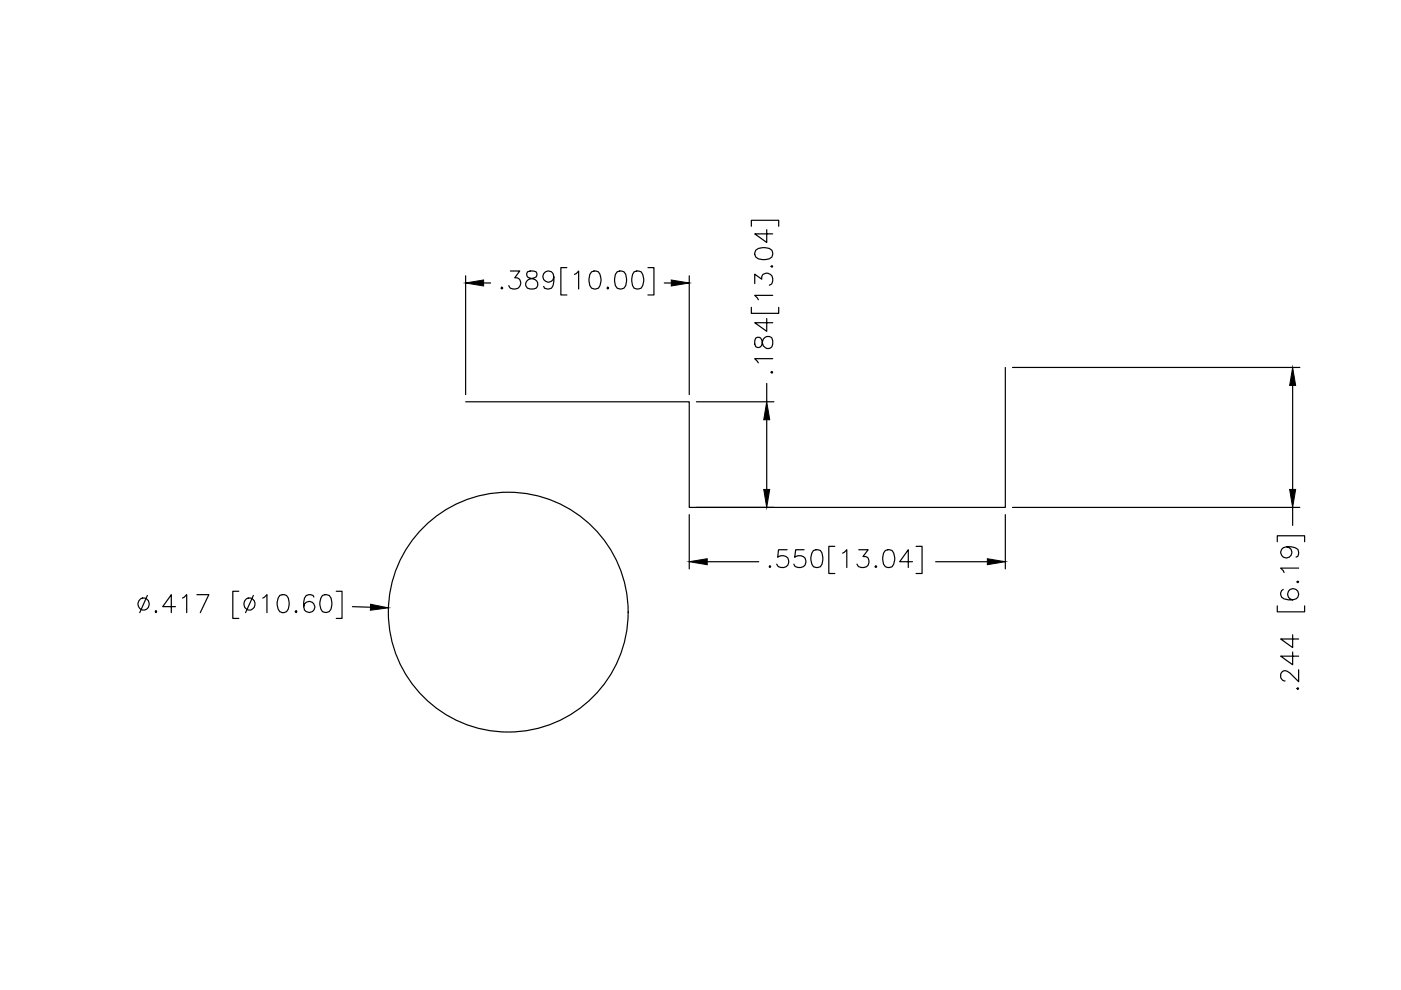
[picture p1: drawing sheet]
<svg xmlns="http://www.w3.org/2000/svg" width="297mm" height="210mm" viewBox="0 0 297 210" stroke-linecap="round" stroke-linejoin="round" font-family="sans-serif">
<!-- layer: OBJ -->
<g fill="none" stroke="#000" stroke-width=".25">
<path d="M213.1 77.9v29.7h-67v-22.4h-47.4"/>
<circle cx="107.8" cy="129.8" r="25.4"/>
</g>
<!-- layer: DIM -->
<g fill="none" stroke="#000" stroke-width=".25">
<path d="M98.7 58.5v25.2M108.2 57.5h2l-1.1 1.4a1.23 1.23 0 0 1 1.3 1.4 1.23 1.23 0 0 1-1.6 1l-.6-.2-.3-.5M111.8 57.6a.79 .79 0 0 0 .4 1.3l.7 .2a1.09 1.09 0 0 1 1.1 1 1.09 1.09 0 0 1-.9 1.2h-.7a1.08 1.08 0 0 1-1-1.2 1.08 1.08 0 0 1 1.2-1l.7-.2a.78 .78 0 0 0 .4-1.3l-.6-.1zM117.4 58.7a1.17 1.17 0 0 1-1.6 1 1.17 1.17 0 0 1-.4-1.8 1.17 1.17 0 0 1 1.9 .1 3.7 3.7 0 0 1-.4 3.1l-.9 .2-.6-.2-.1-.4M120.2 56.7h-1.3v5.8h1.3M121.8 58.2l.4-.2 .5-.5v3.8M125.4 57.6a1.22 1.22 0 0 1 1.8 .6 3.1 3.1 0 0 1-.3 2.9 1.25 1.25 0 0 1-1.8-.5 3.2 3.2 0 0 1 .3-3zM130.9 57.6a1.27 1.27 0 0 1 1.8 .6 3.2 3.2 0 0 1-.4 2.9 1.27 1.27 0 0 1-1.8-.5 3.2 3.2 0 0 1 .4-3zM134.5 57.6a1.25 1.25 0 0 1 1.8 .6 3.1 3.1 0 0 1-.4 2.9 1.25 1.25 0 0 1-1.8-.5 3.4 3.4 0 0 1 .4-3zM137.4 56.7h1.2v5.8h-1.2M146.1 58.5v25.2M159.3 48v-1.3h5.8v1.3"/>
<path d="M160.2 53.1a2.89 2.89 0 0 1 3.5 0 1.27 1.27 0 0 1-.6 1.8 3.1 3.1 0 0 1-2.9-.4l-.2-.6zM162.6 48.7v2.7l-2.6-1.8h3.8M163.7 56.3l.1 .2-.1 .2-.2-.2zM102.5 60h1.5M106.4 60.9l.2 .2-.2 .2-.2-.2zM128.9 60.9l.1 .2-.1 .2-.2-.2zM140.8 60h1.5M159.3 65.2v1.2h5.8v-1.2M160 60.1v-2l1.5 1.1a1.22 1.22 0 0 1 1.4-1.3 1.22 1.22 0 0 1 .9 1.7l-.1 .5-.6 .4M160.2 71.7a1.38 1.38 0 0 0 .4 2l.7-.2 .2-.3a1.72 1.72 0 0 1 1.1-1.9l.9 .2a1.55 1.55 0 0 1-.4 2.4 1.28 1.28 0 0 1-1.4-1.1l-.2-.7a.78 .78 0 0 0-1.3-.4zM162.6 67.5v2.7l-2.6-1.8h3.8M163.7 78.8l.1 .1-.1 .2-.2-.2z"/>
<path d="M163.8 76h-3.8l.8 .9M163.8 62.6h-3.8l.8 1M214.7 77.9h60.9M147.7 85.2h16.4M162.6 81.3v3.9M162.6 89v14.8M274.1 81.7v22.1M146.1 109.1v11.5M147.7 107.6h16.4M149.9 119.1h11M166.9 116.6h-1.8l-.2 1.6a1.34 1.34 0 0 1 2 0 1.34 1.34 0 0 1-.2 2 1.42 1.42 0 0 1-2-.6M170.5 116.6h-1.8l-.2 1.6a1.35 1.35 0 0 1 2 0 1.35 1.35 0 0 1-.2 2 1.39 1.39 0 0 1-2-.6"/>
<path d="M172.5 116.7a1.25 1.25 0 0 1 1.8 .6 3.3 3.3 0 0 1-.4 2.9 1.25 1.25 0 0 1-1.8-.6 2.96 2.96 0 0 1 .4-2.9zM177 115.8h-1.3v5.8h1.3M178.6 117.3l.9-.7v3.7M182.1 116.6h2l-1.1 1.4a1.17 1.17 0 0 1 1.3 1.1 1.17 1.17 0 0 1-1.1 1.2 1.13 1.13 0 0 1-1.5-.7M187.7 116.7a1.22 1.22 0 0 1 1.8 .6 2.96 2.96 0 0 1-.4 2.9 1.25 1.25 0 0 1-1.8-.6 3.1 3.1 0 0 1 .4-2.9zM193.5 119.1h-2.7l1.8-2.5v3.7M194.2 115.8h1.3v5.8h-1.3M198.4 119.1h10.9M213.1 109.1v11.5M214.7 107.6h60.9M270.8 114.9v-1.3h5.8v1.3M272.8 115.9a1.19 1.19 0 0 1 1.1 1.6 1.19 1.19 0 0 1-1.9 .5 1.19 1.19 0 0 1 .1-1.9 3.3 3.3 0 0 1 3.1 .4l.1 .9-.1 .6-.4 .1"/>
<path d="M274.1 107.6v3.8M31.2 126.3l-1.6 3.6M32.9 129.7l.2-.2 .1 .2-.1 .2zM37.2 128.6h-2.7l1.8-2.5v3.8M38.7 126.8l.9-.7v3.8M41.7 126.1h2.6l-1.8 3.8M50.6 125.4h-1.2v5.7h1.2M53.7 126.3l-1.6 3.6M55.7 126.8l.9-.7v3.8M59.3 126.3a1.25 1.25 0 0 1 1.8 .5 3.1 3.1 0 0 1-.4 2.9 1.15 1.15 0 0 1-1.7-.6 2.96 2.96 0 0 1 .3-2.8zM62.6 129.7l.2-.2 .1 .2-.1 .2zM66.5 126.6a1.14 1.14 0 0 0-1.6-.3 3.5 3.5 0 0 0-.3 3 1.19 1.19 0 0 0 1.9 .2 1.19 1.19 0 0 0-.5-1.9 1.19 1.19 0 0 0-1.6 1"/>
<path d="M68.4 126.3a1.27 1.27 0 0 1 1.8 .5 3.1 3.1 0 0 1-.4 2.9 1.22 1.22 0 0 1-1.8-.6 2.96 2.96 0 0 1 .4-2.8zM71.3 125.4h1.2v5.7h-1.2M74.7 128.6l3.8 .1M163.1 120.2l.1-.2 .2 .2-.2 .1zM185.5 120.2l.2-.2 .2 .2-.2 .1zM270.8 128.5v1.2h5.8v-1.2M272.1 125a1.09 1.09 0 0 0-.6 1 1.09 1.09 0 0 0 .7 1 2.69 2.69 0 0 0 3-.4 1.19 1.19 0 0 0-.6-1.7 1.19 1.19 0 0 0-1.6 .8 1.19 1.19 0 0 0 1.1 1.5M274.1 138.2v2.7l-2.6-1.8h3.8M274.1 134.6v2.7l-2.6-1.8h3.8M275.2 123.2l.1 .2-.1 .1-.2-.1zM275.3 120.5h-3.8l.7 .9M275.2 145.8l.1 .2-.1 .2-.2-.2z"/>
<path d="M275.3 142v2.5l-1.8-1.8a1.16 1.16 0 0 0-1.8-.1l-.2 .3a1.21 1.21 0 0 0 .7 1.5h.3"/>
<circle cx="30.5" cy="128" r="1.26"/>
<circle cx="52.9" cy="128" r="1.26"/>
</g>
<path d="M98.7 60l3.8-.6v1.2zM142.3 59.4l3.8 .6-3.8 .6zM162.6 85.2l.6 3.8h-1.3zM274.1 77.9l.6 3.8h-1.3zM146.1 119.1l3.8-.6v1.2zM161.9 103.8h1.3l-.6 3.8zM209.3 118.5l3.8 .6-3.8 .6zM273.4 103.8h1.3l-.6 3.8zM78.6 128.1l3.7 .8-3.8 .5z" fill="#000" stroke="#000" stroke-width=".21"/>
</svg>
